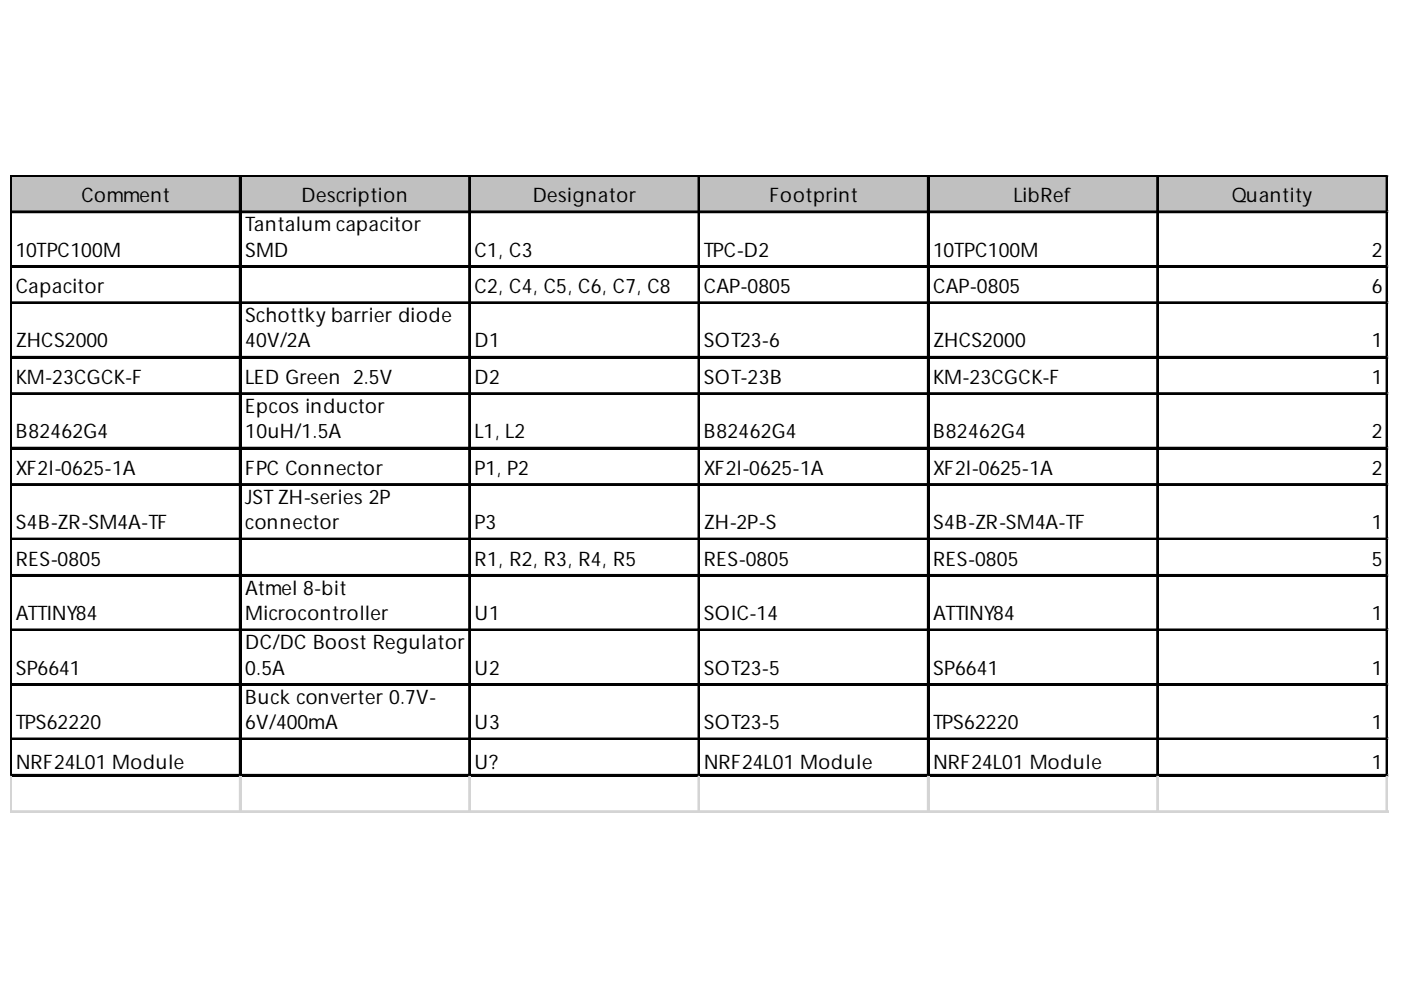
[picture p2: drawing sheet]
<svg xmlns="http://www.w3.org/2000/svg" width="297mm" height="210mm" viewBox="0 0 297 210" stroke-linecap="round" stroke-linejoin="round" font-family="sans-serif">
<defs><g id="words">
<g font-size="4.2">
<text x="17.3" y="42.8">Comment</text>
<text x="63.9" y="42.8">Description</text>
<text x="113" y="42.8">Designator</text>
<text x="163.1" y="42.8">Footprint</text>
<text x="214.8" y="42.8">LibRef</text>
<text x="261.2" y="42.8">Quantity</text>
<text x="52" y="49">Tantalum capacitor</text>
<text x="3.4" y="54.4">10TPC100M</text>
<text x="52" y="54.4">SMD</text>
<text x="100.6" y="54.4">C1, C3</text>
<text x="149.2" y="54.4">TPC-D2</text>
<text x="197.9" y="54.4">10TPC100M</text>
<text x="290.9" y="54.4">2</text>
<text x="3.4" y="62.1">Capacitor</text>
<text x="100.6" y="62.1">C2, C4, C5, C6, C7, C8</text>
<text x="149.2" y="62.1">CAP-0805</text>
<text x="197.9" y="62.1">CAP-0805</text>
<text x="290.9" y="62.1">6</text>
<text x="52" y="68.3">Schottky barrier diode</text>
<text x="3.4" y="73.7">ZHCS2000</text>
<text x="52" y="73.7">40V/2A</text>
<text x="100.6" y="73.7">D1</text>
<text x="149.2" y="73.7">SOT23-6</text>
<text x="197.9" y="73.7">ZHCS2000</text>
<text x="290.9" y="73.7">1</text>
<text x="3.4" y="81.4">KM-23CGCK-F</text>
<text x="52" y="81.4">LED Green 2.5V</text>
<text x="100.6" y="81.4">D2</text>
<text x="149.2" y="81.4">SOT-23B</text>
<text x="197.9" y="81.4">KM-23CGCK-F</text>
<text x="290.9" y="81.4">1</text>
<text x="52" y="87.5">Epcos inductor</text>
<text x="3.4" y="92.9">B82462G4</text>
<text x="52" y="92.9">10uH/1.5A</text>
<text x="100.6" y="92.9">L1, L2</text>
<text x="149.2" y="92.9">B82462G4</text>
<text x="197.9" y="92.9">B82462G4</text>
<text x="290.9" y="92.9">2</text>
<text x="3.4" y="100.6">XF2l-0625-1A</text>
<text x="52" y="100.6">FPC Connector</text>
<text x="100.6" y="100.6">P1, P2</text>
<text x="149.2" y="100.6">XF2l-0625-1A</text>
<text x="197.9" y="100.6">XF2l-0625-1A</text>
<text x="290.9" y="100.6">2</text>
<text x="52" y="106.8">JST ZH-series 2P</text>
<text x="3.4" y="112.2">S4B-ZR-SM4A-TF</text>
<text x="52" y="112.2">connector</text>
<text x="100.6" y="112.2">P3</text>
<text x="149.2" y="112.2">ZH-2P-S</text>
<text x="197.9" y="112.2">S4B-ZR-SM4A-TF</text>
<text x="290.9" y="112.2">1</text>
<text x="3.4" y="119.9">RES-0805</text>
<text x="100.6" y="119.9">R1, R2, R3, R4, R5</text>
<text x="149.2" y="119.9">RES-0805</text>
<text x="197.9" y="119.9">RES-0805</text>
<text x="290.9" y="119.9">5</text>
<text x="3.4" y="131.5">ATTINY84</text>
<text x="52" y="126.1">Atmel 8-bit</text>
<text x="52" y="131.5">Microcontroller</text>
<text x="100.6" y="131.5">U1</text>
<text x="149.2" y="131.5">SOIC-14</text>
<text x="197.9" y="131.5">ATTINY84</text>
<text x="290.9" y="131.5">1</text>
<text x="52" y="137.6">DC/DC Boost Regulator</text>
<text x="3.4" y="143">SP6641</text>
<text x="52" y="143">0.5A</text>
<text x="100.6" y="143">U2</text>
<text x="149.2" y="143">SOT23-5</text>
<text x="197.9" y="143">SP6641</text>
<text x="290.9" y="143">1</text>
<text x="52" y="149.2">Buck converter 0.7V-</text>
<text x="3.4" y="154.6">TPS62220</text>
<text x="52" y="154.6">6V/400mA</text>
<text x="100.6" y="154.6">U3</text>
<text x="149.2" y="154.6">SOT23-5</text>
<text x="197.9" y="154.6">TPS62220</text>
<text x="290.9" y="154.6">1</text>
<text x="3.4" y="163.1">NRF24L01 Module</text>
<text x="100.6" y="163.1">U?</text>
<text x="149.2" y="163.1">NRF24L01 Module</text>
<text x="197.9" y="163.1">NRF24L01 Module</text>
<text x="290.9" y="163.1">1</text>
</g>
</g></defs>
<path d="M2.5 37.4h291.8v7.8h-291.8z" fill="#c0c0c0"/>
<g fill="none" stroke="#000" stroke-width=".39">
<path d="M2.2 37.1v127.6M2.4 37.1v127.6M2.6 37.1h291.7M2.6 37.3h291.7M50.8 37.5v127.2M51 37.5v127.2M99.5 37.5v127.2M99.6 37.5v127.2M148.1 37.5v127.2M148.3 37.5v127.2M196.7 37.5v127.2M196.9 37.5v127.2"/>
<path d="M245.3 37.5v127.2M245.5 37.5v127.2M294 37.5v127.2M294.2 37.5v127.2M2.6 44.8h291.7M2.6 45h291.7M2.6 56.4h291.7M2.6 56.6h291.7M2.6 64.1h291.7M2.6 64.3h291.7M2.6 75.6h291.7M2.6 75.8h291.7"/>
<path d="M2.6 83.4h291.7M2.6 83.5h291.7M2.6 94.9h291.7M2.6 95.1h291.7M2.6 102.6h291.7M2.6 102.8h291.7M2.6 114.2h291.7M2.6 114.4h291.7M2.6 121.9h291.7M2.6 122.1h291.7M2.6 133.4h291.7M2.6 133.6h291.7"/>
<path d="M2.6 145h291.7M2.6 145.2h291.7M2.6 156.6h291.7M2.6 156.8h291.7M2.6 164.3h291.7M2.6 164.5h291.7"/>
</g>
<g fill="none" stroke="#d4d4d4" stroke-width=".39">
<path d="M294.3 37.1h.1M2.2 164.7v7.7M2.4 164.7v7.7M50.8 164.7v7.7M51 164.7v7.7M99.5 164.7v7.7M99.6 164.7v7.7M148.1 164.7v7.7M148.3 164.7v7.7M196.7 164.7v7.7M196.9 164.7v7.7M245.3 164.7v7.7"/>
<path d="M245.5 164.7v7.7M294 164.7v7.7M294.2 164.7v7.7"/>
</g>
<path d="M294.3 37.1l.1 .4z" fill="#d4d4d4"/>
<path d="M294.3 44.8h.1" fill="none" stroke="#d4d4d4" stroke-width=".39"/>
<path d="M294.3 44.8l.1 .4z" fill="#d4d4d4"/>
<path d="M294.3 56.4h.1" fill="none" stroke="#d4d4d4" stroke-width=".39"/>
<path d="M294.3 56.4l.1 .4z" fill="#d4d4d4"/>
<path d="M294.3 64.1h.1" fill="none" stroke="#d4d4d4" stroke-width=".39"/>
<path d="M294.3 64.1l.1 .4z" fill="#d4d4d4"/>
<path d="M294.3 75.6h.1" fill="none" stroke="#d4d4d4" stroke-width=".39"/>
<path d="M294.3 75.6l.1 .4z" fill="#d4d4d4"/>
<path d="M294.3 83.4h.1" fill="none" stroke="#d4d4d4" stroke-width=".39"/>
<path d="M294.3 83.4l.1 .3z" fill="#d4d4d4"/>
<path d="M294.3 94.9h.1" fill="none" stroke="#d4d4d4" stroke-width=".39"/>
<path d="M294.3 94.9l.1 .4z" fill="#d4d4d4"/>
<path d="M294.3 102.6h.1" fill="none" stroke="#d4d4d4" stroke-width=".39"/>
<path d="M294.3 102.6l.1 .4z" fill="#d4d4d4"/>
<path d="M294.3 114.2h.1" fill="none" stroke="#d4d4d4" stroke-width=".39"/>
<path d="M294.3 114.2l.1 .4z" fill="#d4d4d4"/>
<path d="M294.3 121.9h.1" fill="none" stroke="#d4d4d4" stroke-width=".39"/>
<path d="M294.3 121.9l.1 .4z" fill="#d4d4d4"/>
<path d="M294.3 133.4h.1" fill="none" stroke="#d4d4d4" stroke-width=".39"/>
<path d="M294.3 133.4l.1 .4z" fill="#d4d4d4"/>
<path d="M294.3 145h.1" fill="none" stroke="#d4d4d4" stroke-width=".39"/>
<path d="M294.3 145l.1 .4z" fill="#d4d4d4"/>
<path d="M294.3 156.6h.1" fill="none" stroke="#d4d4d4" stroke-width=".39"/>
<path d="M294.3 156.6l.1 .3z" fill="#d4d4d4"/>
<path d="M294.3 164.3h.1" fill="none" stroke="#d4d4d4" stroke-width=".39"/>
<path d="M294.3 164.3l.1 .4z" fill="#d4d4d4"/>
<path d="M2.2 172h292.2M2.2 172.2h292.2" fill="none" stroke="#d4d4d4" stroke-width=".39"/>
<use href="#words"/>
</svg>
